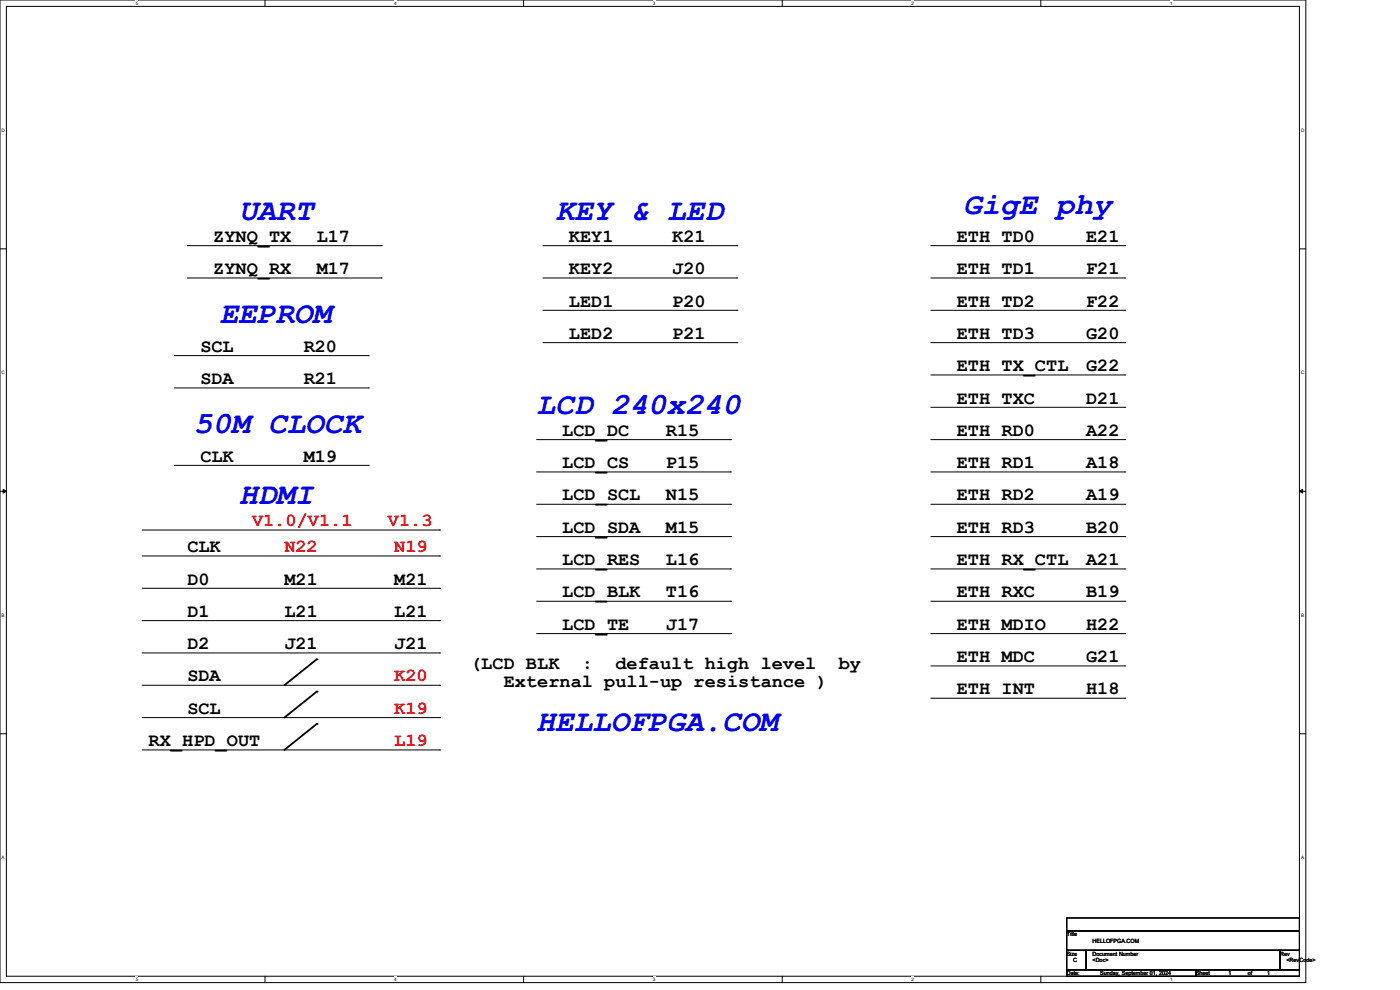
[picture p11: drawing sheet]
<svg xmlns="http://www.w3.org/2000/svg" width="297mm" height="210mm" viewBox="0 0 297 210" stroke-linecap="round" stroke-linejoin="round" font-family="sans-serif">
<defs><g id="words">
<g font-size="6.6" fill="#00f">
<text x="50.7" y="46.7">UART</text>
<text x="117.9" y="46.7">KEY &amp; LED</text>
<text x="204.3" y="45.3">GigE phy</text>
<text x="46.6" y="68.6">EEPROM</text>
<text x="113.8" y="87.8">LCD 240x240</text>
<text x="41.1" y="91.9">50M CLOCK</text>
<text x="50.7" y="107">HDMI</text>
<text x="113.8" y="155">HELLOFPGA.COM</text>
</g>
<g font-size="3.9">
<text x="45.3" y="51.3">ZYNQ_TX</text>
<text x="67.2" y="51.3">L17</text>
<text x="120.7" y="51.3">KEY1</text>
<text x="142.6" y="51.3">K21</text>
<text x="203" y="51.3">ETH TD0</text>
<text x="230.4" y="51.3">E21</text>
<text x="45.3" y="58.2">ZYNQ_RX</text>
<text x="67.2" y="58.2">M17</text>
<text x="120.7" y="58.2">KEY2</text>
<text x="142.6" y="58.2">J20</text>
<text x="203" y="58.2">ETH TD1</text>
<text x="230.4" y="58.2">F21</text>
<text x="120.7" y="65">LED1</text>
<text x="142.6" y="65">P20</text>
<text x="203" y="65">ETH TD2</text>
<text x="230.4" y="65">F22</text>
<text x="120.7" y="71.9">LED2</text>
<text x="142.6" y="71.9">P21</text>
<text x="203" y="71.9">ETH TD3</text>
<text x="230.4" y="71.9">G20</text>
<text x="42.5" y="74.6">SCL</text>
<text x="64.4" y="74.6">R20</text>
<text x="42.5" y="81.4">SDA</text>
<text x="64.4" y="81.4">R21</text>
<text x="203" y="78.7">ETH TX_CTL</text>
<text x="230.4" y="78.7">G22</text>
<text x="203" y="85.6">ETH TXC</text>
<text x="230.4" y="85.6">D21</text>
<text x="119.3" y="92.5">LCD_DC</text>
<text x="141.3" y="92.5">R15</text>
<text x="203" y="92.5">ETH RD0</text>
<text x="230.4" y="92.5">A22</text>
<text x="42.5" y="97.9">CLK</text>
<text x="64.4" y="97.9">M19</text>
<text x="119.3" y="99.3">LCD_CS</text>
<text x="141.3" y="99.3">P15</text>
<text x="203" y="99.3">ETH RD1</text>
<text x="230.4" y="99.3">A18</text>
<text x="119.3" y="106.2">LCD_SCL</text>
<text x="141.3" y="106.2">N15</text>
<text x="203" y="106.2">ETH RD2</text>
<text x="230.4" y="106.2">A19</text>
<text x="119.3" y="113">LCD_SDA</text>
<text x="141.3" y="113">M15</text>
<text x="203" y="113">ETH RD3</text>
<text x="230.4" y="113">B20</text>
<text x="39.8" y="117.1">CLK</text>
<text x="119.3" y="119.9">LCD_RES</text>
<text x="141.3" y="119.9">L16</text>
<text x="203" y="119.9">ETH RX_CTL</text>
<text x="230.4" y="119.9">A21</text>
<text x="39.8" y="124">D0</text>
<text x="60.3" y="124">M21</text>
<text x="83.7" y="124">M21</text>
<text x="39.8" y="130.9">D1</text>
<text x="60.3" y="130.9">L21</text>
<text x="83.7" y="130.9">L21</text>
<text x="119.3" y="126.7">LCD_BLK</text>
<text x="141.3" y="126.7">T16</text>
<text x="203" y="126.7">ETH RXC</text>
<text x="230.4" y="126.7">B19</text>
<text x="39.8" y="137.7">D2</text>
<text x="60.3" y="137.7">J21</text>
<text x="83.7" y="137.7">J21</text>
<text x="119.3" y="133.6">LCD_TE</text>
<text x="141.3" y="133.6">J17</text>
<text x="203" y="133.6">ETH MDIO</text>
<text x="230.4" y="133.6">H22</text>
<text x="99.7" y="141.8">(LCD BLK</text>
<text x="123.4" y="141.8">:</text>
<text x="130.6" y="141.8">default high level</text>
<text x="178" y="141.8">by</text>
<text x="203" y="140.5">ETH MDC</text>
<text x="230.4" y="140.5">G21</text>
<text x="39.8" y="144.6">SDA</text>
<text x="106.9" y="145.8">External pull-up resistance )</text>
<text x="203" y="147.3">ETH INT</text>
<text x="230.4" y="147.3">H18</text>
<text x="39.8" y="151.4">SCL</text>
<text x="31.5" y="158.3">RX_HPD_OUT</text>
</g>
<g font-size="3.9" fill="#f00">
<text x="53.5" y="111.6">V1.0/V1.1</text>
<text x="82.3" y="111.6">V1.3</text>
<text x="60.3" y="117.1">N22</text>
<text x="83.7" y="117.1">N19</text>
<text x="83.7" y="144.6">K20</text>
<text x="83.7" y="151.4">K19</text>
<text x="83.7" y="158.3">L19</text>
</g>
<g font-size="1.2">
<text x="226.3" y="198.6">Title</text>
<text x="226.3" y="202.7">Size</text>
<text x="231.8" y="200">HELLOFPGA.COM</text>
<text x="231.8" y="202.7">Document Number</text>
<text x="271.6" y="202.7">Rev</text>
<text x="226.3" y="206.9">Date:</text>
<text x="227.7" y="204.1">C</text>
<text x="231.8" y="204.1">&lt;Doc&gt;</text>
<text x="233.4" y="206.9">Sunday, September 01, 2024</text>
<text x="253.7" y="206.9">Sheet</text>
<text x="260.6" y="206.9">1</text>
<text x="264.7" y="206.9">of</text>
<text x="268.8" y="206.9">1</text>
<text x="272.9" y="204.1">&lt;RevCode&gt;</text>
</g>
<g font-size="1">
<text x="28.8" y="1">5</text>
<text x="83.7" y="1">4</text>
<text x="138.5" y="1">3</text>
<text x="193.4" y="1">2</text>
<text x="248.2" y="1">1</text>
<text x=".3" y="27.9">D</text>
<text x="276" y="27.9">D</text>
<text x=".3" y="79.4">C</text>
<text x="276" y="79.4">C</text>
<text x=".3" y="130.8">B</text>
<text x="276" y="130.8">B</text>
<text x=".3" y="182.2">A</text>
<text x="276" y="182.2">A</text>
<text x="28.8" y="208.1">5</text>
<text x="83.7" y="208.1">4</text>
<text x="138.5" y="208.1">3</text>
<text x="193.4" y="208.1">2</text>
<text x="248.2" y="208.1">1</text>
</g>
</g></defs>
<path d="M0 0h277v208.4h-277zM1.4 1.4h274.3v205.7h-274.3z" fill="none" stroke="#000" stroke-width=".21"/>
<g fill="#fff">
<path d="M28.8 .1h.5v1.1h-.5z"/>
<path d="M28.8 207.2h.5v1.1h-.5z"/>
</g>
<path d="M56.2 0v1.4M56.2 207.1v1.3" fill="none" stroke="#000" stroke-width=".21"/>
<g fill="#fff">
<path d="M83.7 .1h.5v1.1h-.5z"/>
<path d="M83.7 207.2h.5v1.1h-.5z"/>
</g>
<path d="M111.1 0v1.4M111.1 207.1v1.3" fill="none" stroke="#000" stroke-width=".21"/>
<g fill="#fff">
<path d="M138.5 .1h.6v1.1h-.6z"/>
<path d="M138.5 207.2h.6v1.1h-.6z"/>
</g>
<path d="M165.9 0v1.4M165.9 207.1v1.3" fill="none" stroke="#000" stroke-width=".21"/>
<g fill="#fff">
<path d="M193.4 .1h.5v1.1h-.5z"/>
<path d="M193.4 207.2h.5v1.1h-.5z"/>
</g>
<path d="M220.8 0v1.4M220.8 207.1v1.3" fill="none" stroke="#000" stroke-width=".21"/>
<g fill="#fff">
<path d="M248.2 .1h.6v1.1h-.6z"/>
<path d="M248.2 207.2h.6v1.1h-.6z"/>
<path d="M.3 27.1h.8v1.1h-.8z"/>
<path d="M276 27.1h.7v1.1h-.7z"/>
<path d="M.3 78.5h.8v1.1h-.8z"/>
<path d="M276 78.5h.7v1.1h-.7z"/>
</g>
<path d="M0 52.8h1.4M275.7 52.8h1.3" fill="none" stroke="#000" stroke-width=".21"/>
<g fill="#fff">
<path d="M.3 129.9h.7v1.1h-.7z"/>
<path d="M276 129.9h.6v1.1h-.6z"/>
</g>
<path d="M0 104.2h1.4M275.7 104.2h1.3" fill="none" stroke="#000" stroke-width=".21"/>
<path d="M.7 103.8l.7 .4-.7 .4zM275.7 104.2l.7-.4v.8z" fill="#000" stroke="#000" stroke-width=".21"/>
<g fill="#fff">
<path d="M.3 181.4h.7v1.1h-.7z"/>
<path d="M276 181.4h.6v1.1h-.6z"/>
</g>
<g fill="none" stroke="#000" stroke-width=".21">
<path d="M39.8 52.1h41.1M39.8 59h41.1M80.9 52.1h.1M80.9 59h.1M115.2 52.1h41.1M115.2 59h41.1M156.3 52.1h.1M156.3 59h.1M197.5 52.1h41.1M197.5 59h41.1M238.6 52.1h.1M238.6 59h.1"/>
<path d="M37 75.4h41.1M78.1 75.4h.1M115.2 65.8h41.1M115.2 72.7h41.1M156.3 65.8h.1M156.3 72.7h.1M197.5 65.8h41.1M197.5 72.7h41.1M197.5 79.5h41.1M238.6 65.8h.1M238.6 72.7h.1M238.6 79.5h.1"/>
<path d="M37 82.3h41.1M37 98.7h41.1M78.1 82.3h.1M78.1 98.7h.1M113.8 93.3h41.2M155 93.3h.1M197.5 86.4h41.1M197.5 93.3h41.1M238.6 86.4h.1M238.6 93.3h.1M30.1 117.9h63.2M30.1 112.4h63.2"/>
<path d="M93.3 117.9h.1M93.3 112.4h.1M113.8 100.1h41.2M113.8 107h41.2M113.8 113.8h41.2M155 100.1h.1M155 107h.1M155 113.8h.1M197.5 100.1h41.1M197.5 107h41.1M197.5 113.8h41.1M238.6 100.1h.1"/>
<path d="M238.6 107h.1M238.6 113.8h.1M30.1 124.8h63.2M30.1 131.7h63.2M30.1 138.5h63.2M93.3 124.8h.1M93.3 131.7h.1M93.3 138.5h.1M113.8 120.7h41.2M113.8 127.6h41.2M113.8 134.4h41.2M155 120.7h.1"/>
<path d="M155 127.6h.1M155 134.4h.1M197.5 120.7h41.1M197.5 127.6h41.1M197.5 134.4h41.1M238.6 120.7h.1M238.6 127.6h.1M238.6 134.4h.1M0 155.7h1.4M30.1 145.4h63.2M30.1 152.2h63.2M30.1 159.1h63.2"/>
<path d="M93.3 145.4h.1M93.3 152.2h.1M93.3 159.1h.1M197.5 141.3h41.1M197.5 148.1h41.1M238.6 141.3h.1M238.6 148.1h.1M275.7 155.7h1.3M226.3 194.7h49.4v2.8h-49.4zM226.3 197.5h49.4v4.1h-49.4zM226.3 201.6h4.1v4.1h-4.1zM226.3 205.7h27.4v1.4h-27.4z"/>
<path d="M230.4 201.6h41.2v4.1h-41.2zM253.7 205.7h22v1.4h-22zM271.6 201.6h4.1v4.1h-4.1z"/>
</g>
<path d="M67.2 139.9l-6.9 5.5M67.2 146.7l-6.9 5.5M67.2 153.6l-6.9 5.5" fill="none" stroke="#000" stroke-width=".38"/>
<g fill="#000">
<circle cx="67.2" cy="139.9" r=".19"/>
<circle cx="67.2" cy="146.7" r=".19"/>
<circle cx="67.2" cy="153.6" r=".19"/>
</g>
<use href="#words"/>
</svg>
